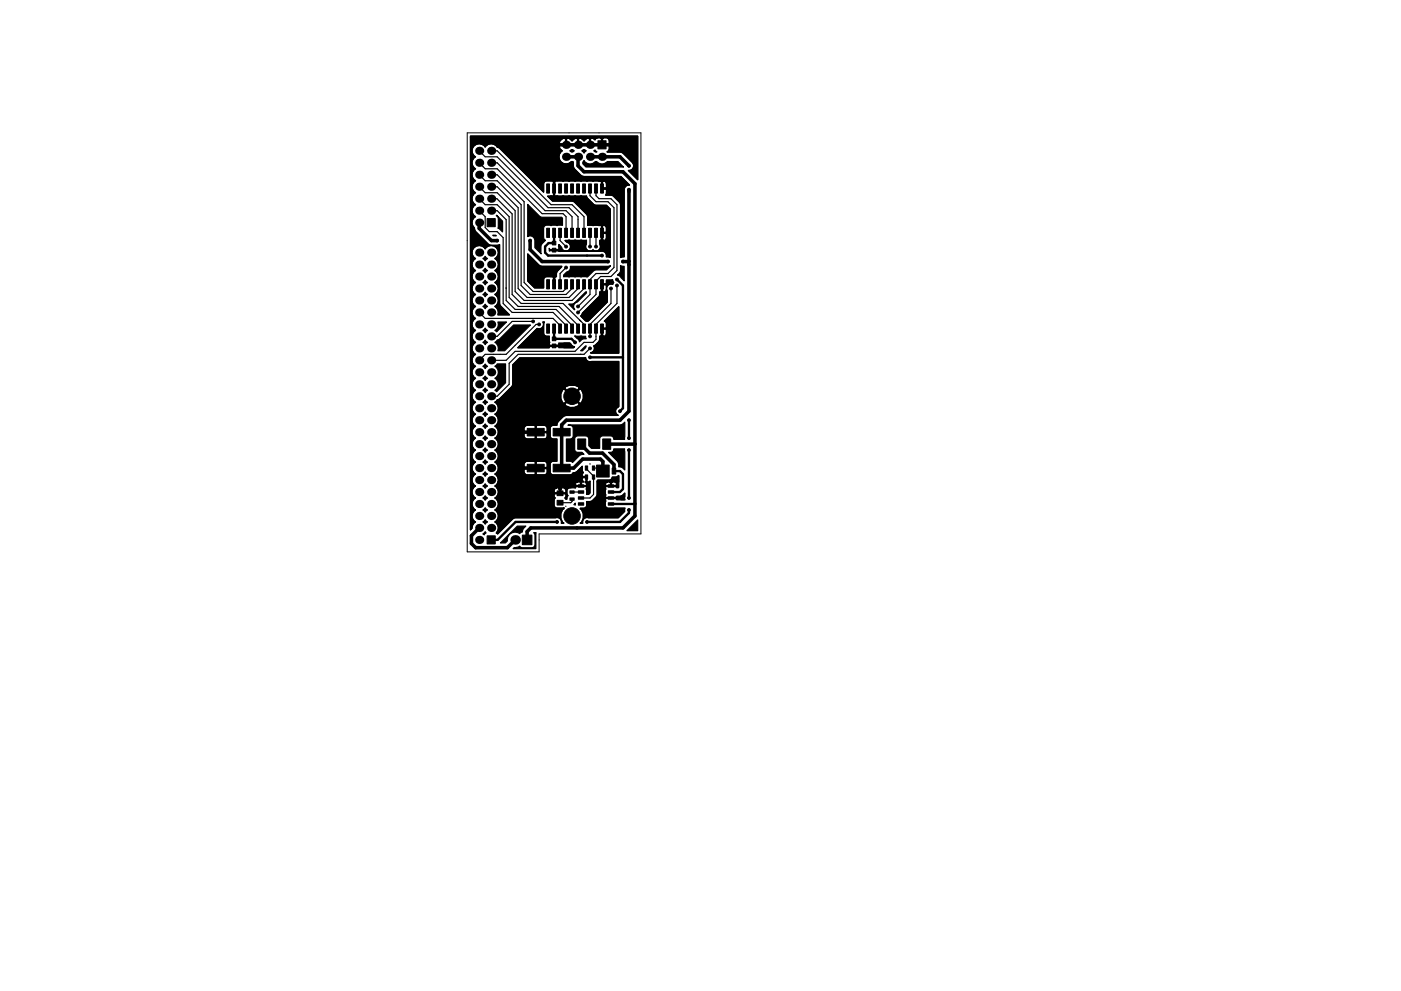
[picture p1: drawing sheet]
<svg xmlns="http://www.w3.org/2000/svg" width="297mm" height="210mm" viewBox="0 0 297 210" stroke-linecap="round" stroke-linejoin="round" font-family="sans-serif">
<path d="M99.1 28.2h36.8v85.1h-21.6v3.8h-15.2z" fill="none" stroke="#000" stroke-width=".21"/>
<g fill="#000" stroke="#000" stroke-width=".21">
<path d="M126.8 29.9h1.7v1.7h-1.7zM103.3 46.4h1.7v1.7h-1.7zM115.9 48.4h.6v2h-.6zM115.9 39h.6v2h-.6zM117.1 51.2h.7v.8h-.7zM117.1 52.7h.7v.8h-.7zM117.2 48.4h.6v2h-.6zM117.2 39h.6v2h-.6zM118.4 48.4h.6v2h-.6zM118.4 39h.6v2h-.6zM119.7 48.4h.6v2h-.6zM119.7 39h.6v2h-.6z"/>
<path d="M121 48.4h.6v2h-.6zM121 39h.6v2h-.6zM122.3 48.4h.6v2h-.6zM122.3 39h.6v2h-.6zM123.5 48.4h.6v2h-.6zM123.5 39h.6v2h-.6zM124.8 48.4h.6v2h-.6zM124.8 39h.6v2h-.6zM126.1 48.4h.6v2h-.6zM126.1 39h.6v2h-.6zM127.3 48.4h.6v2h-.6zM127.3 39h.6v2h-.6z"/>
<path d="M115.9 68.7h.6v2h-.6zM115.9 59.3h.6v2h-.6zM117.1 71.5h.7v.8h-.7zM117.1 73h.7v.8h-.7zM117.2 68.7h.6v2h-.6zM117.2 59.3h.6v2h-.6zM118.4 68.7h.6v2h-.6zM118.4 59.3h.6v2h-.6zM119.7 68.7h.6v2h-.6zM119.7 59.3h.6v2h-.6zM121 68.7h.6v2h-.6zM121 59.3h.6v2h-.6z"/>
<path d="M122.3 68.7h.6v2h-.6zM122.3 59.3h.6v2h-.6zM123.5 68.7h.6v2h-.6zM123.5 59.3h.6v2h-.6zM124.8 68.7h.6v2h-.6zM124.8 59.3h.6v2h-.6zM126.1 68.7h.6v2h-.6zM126.1 59.3h.6v2h-.6zM127.3 68.7h.6v2h-.6zM127.3 59.3h.6v2h-.6zM111.8 90.9h3.6v1.6h-3.6zM117.3 90.9h3.6v1.6h-3.6z"/>
<path d="M122.5 93.1h1.7v2.2h-1.7zM124.1 98.9h.5v.9h-.5zM125.6 98.9h.5v.9h-.5zM127.8 93.1h1.7v2.2h-1.7zM103.3 113.7h1.7v1.7h-1.7zM111.8 98.5h3.6v1.6h-3.6zM110.7 113.5h2.1v2.1h-2.1zM117.3 98.5h3.6v1.6h-3.6zM118.1 106.2h1.3v1h-1.3zM118.1 104.2h1.3v1h-1.3zM120.8 104.2h.9v.5h-.9zM120.8 105.7h.9v.5h-.9z"/>
<path d="M122.6 106.7h1.2v.5h-1.2zM122.6 105.4h1.2v.5h-1.2zM122.6 104.1h1.2v.5h-1.2zM122.6 102.9h1.2v.5h-1.2zM124.1 100.8h.5v.9h-.5zM125.6 100.8h.5v.9h-.5zM126.5 98.7h2.7v2.5h-2.7zM129 102.9h1.1v.5h-1.1zM129 104.1h1.1v.5h-1.1zM129 105.4h1.1v.5h-1.1zM129 106.7h1.1v.5h-1.1zM129.8 99.3h.8v1.3h-.8z"/>
<circle cx="116.8" cy="30.7" r=".3"/>
<circle cx="117.5" cy="38.3" r=".3"/>
<circle cx="129.5" cy="40" r=".3"/>
<circle cx="130.8" cy="30.7" r=".3"/>
<circle cx="133.4" cy="35.2" r=".3"/>
<circle cx="105.4" cy="51" r=".3"/>
<circle cx="112.4" cy="51" r=".3"/>
<circle cx="117.5" cy="58.7" r=".3"/>
<circle cx="118.7" cy="53.1" r=".3"/>
<circle cx="120" cy="56.8" r=".3"/>
<circle cx="120" cy="52.3" r=".3"/>
<circle cx="125.1" cy="52.3" r=".3"/>
<circle cx="126.4" cy="52.3" r=".3"/>
<circle cx="127.6" cy="51" r=".3"/>
<circle cx="127.6" cy="54.2" r=".3"/>
<circle cx="128.9" cy="55.5" r=".3"/>
<circle cx="130.8" cy="59.3" r=".3"/>
<circle cx="132.1" cy="55.5" r=".3"/>
<circle cx="133.4" cy="40.3" r=".3"/>
<circle cx="113" cy="68.2" r=".3"/>
<circle cx="114.3" cy="68.8" r=".3"/>
<circle cx="118.7" cy="73.3" r=".3"/>
<circle cx="121.9" cy="72.6" r=".3"/>
<circle cx="122.6" cy="66.3" r=".3"/>
<circle cx="122.6" cy="65" r=".3"/>
<circle cx="125.1" cy="75.8" r=".3"/>
<circle cx="125.1" cy="73.9" r=".3"/>
<circle cx="125.1" cy="71.4" r=".3"/>
<circle cx="127.6" cy="71.4" r=".3"/>
<circle cx="127.6" cy="62.5" r=".3"/>
<circle cx="129.5" cy="61.2" r=".3"/>
<circle cx="130.8" cy="60.6" r=".3"/>
<circle cx="110.5" cy="99.3" r=".3"/>
<circle cx="110.5" cy="91.7" r=".3"/>
<circle cx="121.3" cy="84.1" r="1.75"/>
<circle cx="131.4" cy="87.2" r=".3"/>
<circle cx="133.4" cy="93" r=".3"/>
<circle cx="133.4" cy="95.5" r=".3"/>
<circle cx="133.4" cy="89.1" r=".3"/>
<circle cx="118.1" cy="110.7" r=".3"/>
<circle cx="118.7" cy="103.8" r=".3"/>
<circle cx="121.3" cy="109.5" r="1.75"/>
<circle cx="121.9" cy="103.1" r=".3"/>
<circle cx="123.2" cy="101.2" r=".3"/>
<circle cx="124.5" cy="110.7" r=".3"/>
<circle cx="130.8" cy="103.1" r=".3"/>
<circle cx="130.8" cy="105.7" r=".3"/>
<circle cx="133.4" cy="108.2" r=".3"/>
<circle cx="133.4" cy="105.7" r=".3"/>
</g>
<g fill="#000">
<circle cx="101.6" cy="39.6" r=".86"/>
<circle cx="101.6" cy="34.5" r=".86"/>
<circle cx="101.6" cy="37.1" r=".86"/>
<circle cx="101.6" cy="32" r=".86"/>
<circle cx="104.1" cy="37.1" r=".86"/>
<circle cx="104.1" cy="39.6" r=".86"/>
<circle cx="104.1" cy="34.5" r=".86"/>
<circle cx="104.1" cy="32" r=".86"/>
<circle cx="120" cy="33.3" r=".86"/>
<circle cx="120" cy="30.7" r=".86"/>
<circle cx="122.6" cy="33.3" r=".86"/>
<circle cx="122.6" cy="30.7" r=".86"/>
<circle cx="125.1" cy="33.3" r=".86"/>
<circle cx="125.1" cy="30.7" r=".86"/>
<circle cx="127.6" cy="33.3" r=".86"/>
<circle cx="101.6" cy="53.6" r=".86"/>
<circle cx="101.6" cy="58.7" r=".86"/>
<circle cx="101.6" cy="47.2" r=".86"/>
<circle cx="101.6" cy="44.7" r=".86"/>
<circle cx="101.6" cy="42.2" r=".86"/>
<circle cx="101.6" cy="56.1" r=".86"/>
<circle cx="104.1" cy="42.2" r=".86"/>
<circle cx="104.1" cy="53.6" r=".86"/>
<circle cx="104.1" cy="58.7" r=".86"/>
<circle cx="104.1" cy="56.1" r=".86"/>
<circle cx="104.1" cy="44.7" r=".86"/>
<circle cx="101.6" cy="61.2" r=".86"/>
<circle cx="101.6" cy="79" r=".86"/>
<circle cx="101.6" cy="76.4" r=".86"/>
<circle cx="101.6" cy="73.9" r=".86"/>
<circle cx="101.6" cy="68.8" r=".86"/>
<circle cx="101.6" cy="63.7" r=".86"/>
<circle cx="101.6" cy="66.3" r=".86"/>
<circle cx="101.6" cy="71.4" r=".86"/>
<circle cx="104.1" cy="76.4" r=".86"/>
<circle cx="104.1" cy="73.9" r=".86"/>
<circle cx="104.1" cy="71.4" r=".86"/>
<circle cx="104.1" cy="68.8" r=".86"/>
<circle cx="104.1" cy="63.7" r=".86"/>
<circle cx="104.1" cy="79" r=".86"/>
<circle cx="104.1" cy="66.3" r=".86"/>
<circle cx="104.1" cy="61.2" r=".86"/>
<circle cx="101.6" cy="81.5" r=".86"/>
<circle cx="101.6" cy="94.2" r=".86"/>
<circle cx="101.6" cy="91.7" r=".86"/>
<circle cx="101.6" cy="89.1" r=".86"/>
<circle cx="101.6" cy="86.6" r=".86"/>
<circle cx="101.6" cy="99.3" r=".86"/>
<circle cx="101.6" cy="96.8" r=".86"/>
<circle cx="101.6" cy="84.1" r=".86"/>
<circle cx="104.1" cy="99.3" r=".86"/>
<circle cx="104.1" cy="96.8" r=".86"/>
<circle cx="104.1" cy="91.7" r=".86"/>
<circle cx="104.1" cy="81.5" r=".86"/>
<circle cx="104.1" cy="89.1" r=".86"/>
<circle cx="104.1" cy="86.6" r=".86"/>
<circle cx="104.1" cy="84.1" r=".86"/>
<circle cx="104.1" cy="94.2" r=".86"/>
<circle cx="101.6" cy="104.4" r=".86"/>
<circle cx="101.6" cy="101.8" r=".86"/>
<circle cx="101.6" cy="112" r=".86"/>
<circle cx="101.6" cy="109.5" r=".86"/>
<circle cx="101.6" cy="106.9" r=".86"/>
<circle cx="101.6" cy="114.5" r=".86"/>
<circle cx="104.1" cy="112" r=".86"/>
<circle cx="104.1" cy="106.9" r=".86"/>
<circle cx="104.1" cy="101.8" r=".86"/>
<circle cx="104.1" cy="104.4" r=".86"/>
<circle cx="104.1" cy="109.5" r=".86"/>
<circle cx="109.2" cy="114.5" r="1.02"/>
</g>
<g fill="none" stroke="#000" stroke-width=".25">
<path d="M101.6 37.1l1.3 1.2h2.5l5.1 5.1v17.2l1.9 1.9h7.6l1.3-1.3v-.9M101.6 34.5l1.3 1.3h2.5l9.5 9.5h4.5l.6 .7v3.4M101.6 39.6l1.3 1.3h2.5l3.8 3.8v17.1l1.9 1.9h10.2l2.5-2.5v-.9M101.6 32l1.3 1.3h2.5l10.8 10.8h4.4l2 1.9v3.4M104.1 34.5h1.3l10.2 10.2h4.4l1.3 1.3v3.4M104.1 37.1h1.3l5.7 5.7v17.1l1.9 1.9h6.4l.6-.6v-.9M104.1 32h1.3l11.4 11.4h4.5l2.5 2.6v3.4M104.1 39.6h1.3l4.5 4.5v17.1l1.9 1.9h8.8l2-1.9v-.9M125.1 40v1.5l1.3 1.3h2.5l1.3 1.3v12.7l-1.3 1.2h-2.5l-1.3 1.3v3.2l-2.5 2.5M126.4 40v1.5l.6 .7h2.5l1.3 1.2v14l-1.3 1.3h-2.2l-.9 .9v2.9l-3.8 3.8M101.6 44.7l1.3 1.3v2.3l.8 .8h1.7l1.3 1.3v14l1.9 1.9h8.7l2.7 2.7v.7M101.6 42.2l1.3 1.2h2.5l2.5 2.6v17.1l2 1.9h8.6l4.1 4v.7"/>
<path d="M104.1 44.7h1.3l1.9 1.9v17.1l1.9 2h8.7l3.4 3.3v.7M104.1 42.2h1.3l3.2 3.2v17.1l1.9 1.9h8.9l4.4 4.4v.9M118.7 49.4v1.6l1.3 1.3M120 56.8l-1.3 1.2v2.3M125.1 49.4v2.9M126.4 49.4v2.9M101.6 66.3l1.3 1.3h14.4l1.4 1.4v.7M113 68.2h-4.4l-3.2 3.2h-1.3M114.3 68.8h-.6l-6.4 6.4h-4.4l-1.3 1.2M125.1 73.9l-1.3 1.3h-13.9l-2 1.9v4.4l-2.5 2.6h-1.3M129.5 61.2v3.2l-4.4 4.4v2.6M130.8 60.6v3.8l-4.4 4.4v3.2l-.7 .6h-1.9l-1.9 1.9h-12.7l-1.9 1.9h-3.2"/>
<path d="M124.3 99.3v.2l1.5 1.5v3.9l-.7 .8h-1.9M125.8 99.3h1.4l.6 .6M121.3 105.9v.5l-.3 .3h-2.3M121.9 103.1h1.3M123.2 101.2h1.1M123.2 104.4h-1.9M129.5 103.1h1.3M129.5 105.7h1.3"/>
</g>
<g fill="none" stroke="#000" stroke-width=".75">
<path d="M116.8 30.7h14M120 33.3h2.6v1.9l1.2 1.2h8.3l2.5 2.6v70.5l-2.5 2.5h-19.6l-.7 .8v1.7M125.1 33.3h6.3l1.9 1.9M101.6 47.2v1.3l2.6 2.5h1.2M112.4 51v2l2.5 2.5h14M133.3 56.1h.1M133.3 40.3v46.9l-1.9 1.9h-11.3l-1 1v9.2h2.5l1.9-1.9h3.8l.5 .5v2M133.3 55.4l-1.2 .1M110.5 99.3h3.1M110.5 91.7h4.1M123.3 94.2v.3l1.7 1.6h2.8l2.4 2.5v1.3M134.6 94.2h-6"/>
<path d="M101.6 112l-1.7 1.7v1.6l.9 .9h6.8l1.6-1.7"/>
</g>
<g fill="none" stroke="#000" stroke-width=".5">
<path d="M117.5 38.3v1.7M127.6 40h1.9M129.5 40h.1M117.5 53.1h1.2M117.5 49.4v2.2h-1.2l-.7 .7v1.3l.6 .6h11.4M117.5 58.7v1.6M118.7 53.1h.1M127.6 49.4v1.6M130.8 59.3l1.3 1.3v26l-.7 .6M117.5 69.7v2.2h3.7l.7 .7M118.7 73.3l-1.2 .1M127.6 60.3v2.2"/>
<path d="M127.6 69.7v1.7M132.1 75.8h-7M130.2 99.9h1.2l.7 .7v3.2l-.7 .6h-1.9M133.3 89.1v3.9M133.3 95.5v10.2M118.1 110.7h-8.8l-3.8 3.8h-1.4M118.7 103.8v.9M133.3 108.2v.6l-1.9 1.9h-6.9M134.6 106.9h-5.1"/>
</g>
<g fill="#000" stroke="#000" stroke-width=".25">
<path d="M120.8 32l.3-.3h.3l.4 .3-.4 .3h-.3zM123.8 34a1.45 1.45 0 0 0 2.4 .3h.3a1.45 1.45 0 0 0 2.2 0h2.3l1.2 1.2-8-.1-.6-.6v-.4zM123.3 32l.4-.3h.3l.3 .3-.5 .5zM125.9 32l.3-.2 .4 .4-.4 .1zM99.7 28.9h35.5v9.2l-2-1.9h.1a1.01 1.01 0 0 0 1-.6 1.01 1.01 0 0 0-.2-1.1l-2.3-2.2-3.1-.1 .4-.5h1.7a1.01 1.01 0 0 0 1-1 1.01 1.01 0 0 0-1-1h-1.7l-.1-.3-.5-.2h-1.7l-.5 .2-.1 .3a1.47 1.47 0 0 0-2.2 0l-.4-.1a1.47 1.47 0 0 0-2.2 .1l-.3-.1a1.47 1.47 0 0 0-2.2 .1l-2.4 .1a1.01 1.01 0 0 0-.7 1.1 1.01 1.01 0 0 0 1 .8h2.1l.3 .3-.2 .2a1.51 1.51 0 0 0 0 2.2 1.51 1.51 0 0 0 2.1-.1l.4 .1v.8a3.5 3.5 0 0 0 1.9 2.2l8.3 .1 1.8 1.8-.2-.1a1.01 1.01 0 0 0-1 1.1v14.2l-.7 .1v-11.2l-.3-.5-1.5-1.4-1.4-.1 .2-.5h.6a.94 .94 0 0 0 1.3-.9 .94 .94 0 0 0-1.3-.9l-.6-.1a.65 .65 0 0 0-.7-.6l-8.5 .1-1-.1v-.2a.94 .94 0 0 0-1-.8 .94 .94 0 0 0-.9 1h-.6a.65 .65 0 0 0-.6 .6v1.8l-9.4-9.3-.5-.3a1.49 1.49 0 0 0-2.5 0 1.49 1.49 0 0 0-2.4-.3 1.49 1.49 0 0 0 .3 2.4 1.45 1.45 0 0 0 0 2.5 1.45 1.45 0 0 0 0 2.5 1.45 1.45 0 0 0 0 2.6 1.45 1.45 0 0 0 0 2.5 1.45 1.45 0 0 0 0 2.6 1.55 1.55 0 0 0-.2 2.5l.3 .7 2.9 2.8a3.1 3.1 0 0 0 2.1-.1v12.5l.2 .5 1.9 1.9h-2.4l.1-.5-.1-.6-.7-.7 .3-.2a1.47 1.47 0 0 0-.3-2.3 1.45 1.45 0 0 0 0-2.6 1.45 1.45 0 0 0 0-2.5 1.45 1.45 0 0 0 0-2.5 1.5 1.5 0 0 0 .3-2.4 1.5 1.5 0 0 0-2.3 .3 1.49 1.49 0 0 0-2.4-.3 1.49 1.49 0 0 0 .3 2.4 1.45 1.45 0 0 0 0 2.5 1.45 1.45 0 0 0 0 2.5 1.45 1.45 0 0 0 0 2.6 1.45 1.45 0 0 0 0 2.5 1.45 1.45 0 0 0 0 2.6 1.45 1.45 0 0 0 0 2.5 1.45 1.45 0 0 0 0 2.5 1.45 1.45 0 0 0 0 2.6 1.45 1.45 0 0 0 0 2.5 1.45 1.45 0 0 0 0 2.6 1.45 1.45 0 0 0 0 2.5 1.45 1.45 0 0 0 0 2.5 1.45 1.45 0 0 0 0 2.6 1.45 1.45 0 0 0 0 2.5 1.45 1.45 0 0 0 0 2.6 1.45 1.45 0 0 0 0 2.5 1.45 1.45 0 0 0 0 2.5 1.45 1.45 0 0 0 0 2.6 1.45 1.45 0 0 0 0 2.5 1.45 1.45 0 0 0 0 2.6 1.45 1.45 0 0 0 0 2.5 1.45 1.45 0 0 0 0 2.5 1.37 1.37 0 0 0-.7 1.4l-.4 .3zM99.7 28.9h35.5v9.2l-2-1.9h.1a1.01 1.01 0 0 0 1-.6 1.01 1.01 0 0 0-.2-1.1l-2.3-2.2h-3.1l.4-.6v-.7l-.1-.1h-10.3l-.1 .2 .2 .5 .4 .4a1.5 1.5 0 0 0-.3 2.2 1.5 1.5 0 0 0 2.2 .1l.4 .1v.8a3.5 3.5 0 0 0 1.9 2.2l8.3 .1 1.8 1.8-.2-.1a1.01 1.01 0 0 0-1 1.1v14.2l-.7 .1v-11.2l-.3-.5-1.5-1.4-1.4-.1 .2-.3v-.8l-.2-.2h-.9v-1.6l-.2-.1h.6l-.1 .1v1.4h.6l.2-.2-.1-1a1.65 1.65 0 0 0-1.6-.3h-9.1l-.2 .1v2.9l.2 .2h6.5l.3 .5 1.5 1.4 2.5 .1 .8 .8v10.2l-.9-.1a.93 .93 0 0 0-.2-1 .93 .93 0 0 0-1-.2l-10.8-.1v-.5l.1 .2h1.7l.2-.1v-.9l.6 .6a.95 .95 0 0 0 1 .8 .95 .95 0 0 0 .9-.9 .95 .95 0 0 0-.8-1l-.4-.4h4.5v.8a.94 .94 0 0 0 .2 1.2 .94 .94 0 0 0 1.2 0 .94 .94 0 0 0 1.3 0 .94 .94 0 0 0 .1-1.2v-.8l.4-.2v-1.3h.3v1.3l.1 .2 .4-.1 .3-.4v-.8l-.2-.2h-.9v-1.6l-.2-.1h.6l-.1 .1v1.4h.6l.2-.2-.1-1a1.65 1.65 0 0 0-1.6-.3h-2.3l-.1-2.1-2.9-3h-4.4l-1.1-1.1h1.1l.1-.2v-2.9l-.1-.1h-1.3l-.4 .2-.2 .4v1.8l-9.4-9.3-.5-.3-.2-.3a1.52 1.52 0 0 0-2.3 .3 1.49 1.49 0 0 0-2.4-.3 1.49 1.49 0 0 0 .3 2.4 1.45 1.45 0 0 0 0 2.5 1.45 1.45 0 0 0 0 2.5 1.45 1.45 0 0 0 0 2.6 1.45 1.45 0 0 0 0 2.5 1.45 1.45 0 0 0 0 2.6 1.55 1.55 0 0 0-.2 2.5l.3 .7 2.9 2.8a3.1 3.1 0 0 0 2.1-.1v12.5l.2 .5 1.9 1.9h-2.4l.1-.5-.1-.6-.7-.7 .3-.2a1.47 1.47 0 0 0-.3-2.3 1.45 1.45 0 0 0 0-2.6 1.45 1.45 0 0 0 0-2.5 1.45 1.45 0 0 0 0-2.5 1.5 1.5 0 0 0 .3-2.4 1.5 1.5 0 0 0-2.3 .3 1.49 1.49 0 0 0-2.4-.3 1.49 1.49 0 0 0 .3 2.4 1.45 1.45 0 0 0 0 2.5 1.45 1.45 0 0 0 0 2.5 1.45 1.45 0 0 0 0 2.6 1.45 1.45 0 0 0 0 2.5 1.45 1.45 0 0 0 0 2.6 1.45 1.45 0 0 0 0 2.5 1.45 1.45 0 0 0 0 2.5 1.45 1.45 0 0 0 0 2.6 1.45 1.45 0 0 0 0 2.5 1.45 1.45 0 0 0 0 2.6 1.45 1.45 0 0 0 0 2.5 1.45 1.45 0 0 0 0 2.5 1.45 1.45 0 0 0 0 2.6 1.45 1.45 0 0 0 0 2.5 1.45 1.45 0 0 0 0 2.6 1.45 1.45 0 0 0 0 2.5 1.45 1.45 0 0 0 0 2.5 1.45 1.45 0 0 0 0 2.6 1.45 1.45 0 0 0 0 2.5 1.45 1.45 0 0 0 0 2.6 1.45 1.45 0 0 0 0 2.5 1.45 1.45 0 0 0 0 2.5 1.37 1.37 0 0 0-.7 1.4l-.4 .3v-83.1h20l-.9 .5-.2 .6 .1 .2h1.2v-1.2l-.2-.1h.7l-.3 .1v1.2h2.3v-1.2l-.2-.1h.7l-.2 .1v1.2h2.3v-1.2l-.3-.1-.4 .1-.5 .6v-.2a1.47 1.47 0 0 0-2.5 .2 1.43 1.43 0 0 0-1.6-.7l-20-.1h26.9l-.4 .5-.7-.4-.3 .1v1.2h2.3v-1.2l-.2-.2h.6l-.1 .2v1.2h1.2l.1-.2-.1-.9-.4-.3h-28.9zM102.4 59.9l.5-.4 .5 .4-.5 .5zM102.4 57.4l.5-.5 .5 .5-.5 .5zM102.4 54.9l.5-.5 .5 .5-.5 .4zM104.5 49.9h.6l.1 .1h-.6zM105.3 45.7l1.3 1.2v2.3l-1-.8 .1-2-.2-.5-.3-.1zM111.9 53.9l2.6 2.5 4.6 .1-1.1 1.2v1l-.4 .2v1.6l-.3-.1v-1.5l-.1-.2h-1.3a.65 .65 0 0 0-.6 .6v1.8h-2l-1.4-1.5z"/>
<path d="M118.5 51.9l.3 .2-.3 .1zM111.9 53.9l2.6 2.5 4.6 .1-1.1 1.4a.94 .94 0 0 0-1-.1 .94 .94 0 0 0-.5 .9h-.6a.65 .65 0 0 0-.6 .6v1.8h-2l-1.4-1.5zM111.9 43.4l2.7 2.6 4.5 .1 .2 .2v1.5h-2.4a1.2 1.2 0 0 0-1.6 .6v2l.4 .6-.9 1-.1 1.9-1.3-1.4v-1.5a.99 .99 0 0 0-1.5-.8zM120.9 56.5h8l.5-.2-.8 1h-2.5l-1.6 1.5-5-.1v-.4l.7-.6a.92 .92 0 0 0 .7-1.2zM116.1 41.6h8.2l.3 .5 1.5 1.4 2.5 .1 .8 .8v10.2l-.9-.1a.93 .93 0 0 0-.2-1 .93 .93 0 0 0-1-.2h-7.6v-.1a.94 .94 0 0 0 1.2-.6 .94 .94 0 0 0-.7-1.2l-.4-.4h4.5v.8a.94 .94 0 0 0 .2 1.2 .94 .94 0 0 0 1.2 0 .93 .93 0 0 0 1.2 .1 .93 .93 0 0 0 .3-1.2 .98 .98 0 0 0 1.1-.2 .98 .98 0 0 0 .2-1.1l.1-2.2a.65 .65 0 0 0-.7-.6h-3.3l-.1-2.1-2.7-2.8-.5-.2h-4.1zM127.5 60.2h.9l.2-.2v-.6l1.3-.1 .2 .6-.2 .4a.94 .94 0 0 0-1.1 .3 .94 .94 0 0 0 0 1.2v2.3l-4.1 4h-.5l-1.1-1.1 .4-.6 3.6-3.6v-.9l.4-.1v-1.4h.3v1.4l.3 .1 .4-.2 .1-1.1-.2-.2h-.9zM131.6 56.3l.7 .2v3.1l-1-1.1-.4-.1 .6-.7zM102.4 77.7l.5-.5 .5 .5-.5 .5zM102.4 72.6l.5-.4 .5 .4-.5 .5zM102.4 70.1l.5-.5 .5 .5-.5 .5zM102.4 65l.5-.5 .5 .5-.5 .5zM102.4 62.5l.5-.5 .5 .5-.5 .5z"/>
<path d="M105.6 68.3h1.8l-2.1 2.1-.4-.3a1.42 1.42 0 0 0 .7-1.8zM104.9 72.6l.5-.5 .5-.2 3-2.9h3.6l-5.5 5.4h-1.4a1.42 1.42 0 0 0-.7-1.8zM115.1 68.3h.3l-.1 .4v2a.65 .65 0 0 0 .6 .6h.6v1.8l.1 .2h1.7l.2-.2-.1-.3h2.4l.6 .6 .4 .2-.2 .2h-3.1l-.2-.3h-1.7l-.1 .3h-6.7l4.1-4.1a.94 .94 0 0 0 1.1-.2 .94 .94 0 0 0 .1-1.2zM115.1 68.3h.3l-.1 .4v2a.65 .65 0 0 0 .6 .6h.6v2.5h-6.7l4.1-4.1a.94 .94 0 0 0 1.1-.2 .94 .94 0 0 0 .1-1.2zM119.6 72.8h1.2l.6 .6 .4 .2-.2 .2h-2.1l.2-.3zM120.6 64.5h.7l.5-.2 2.5-2.4v.3l-1.9 1.9a1.04 1.04 0 0 0-.6 1.6zM121.8 71.3h2.4l.1 .6a1.31 1.31 0 0 0-1.4 .6l-.2-.4zM128.6 59.4l1.3-.1 .2 .6-.2 .4a.94 .94 0 0 0-1.1 .3 .94 .94 0 0 0 0 1.2v2.3l-4.1 4h-.5l-1.1-1.1 .4-.6 3.4-3.4a.94 .94 0 0 0 1.2 .3 .94 .94 0 0 0 .4-1.1zM124.1 73.4h.2l-.1 .4-.7 .6h-.4zM108.7 77.4l1.5-1.5h14a.91 .91 0 0 0 1.2 .8h5.8v9.5a1 1 0 0 0-.7 .9 1 1 0 0 0 .6 1h-11a2.79 2.79 0 0 0-2 2l-.8 .1a.65 .65 0 0 0-.7 .7l.1 1.8 .3 .4h1.1v4.8h-.8a.65 .65 0 0 0-.7 .6v1.6l.4 .6h4.1l.4-.4 .8-.3 1.1-1.1v.9l.3 .5a.53 .53 0 0 0-.1 .8h.9v1l.2 .2 .4-.2v2.5l-.3 .3h-.4v-.8l-.1-.3 .1-.4-.2-.2h-2.1l-.1 .4-1.4-.1a1.29 1.29 0 0 0-.2 1.7l-.2 .7h-.2l-.2-.2a.57 .57 0 0 0 0-.9h-2.2l-.1 .5 .2 .4a2.03 2.03 0 0 0-.2 1.7l.6 .4h1.4l.1 .2-.4 .1a2.04 2.04 0 0 0 .4 2.9h-.6a.93 .93 0 0 0-.2-1 .93 .93 0 0 0-1-.1h-8.8l-3.5 3.4-.3-.2a1.46 1.46 0 0 0-.3-2.4 1.45 1.45 0 0 0 0-2.5 1.45 1.45 0 0 0 0-2.5 1.42 1.42 0 0 0 .5-2.2h12.6l-.2 .1a.59 .59 0 0 0-.2 .9h1v-.8l-.1-.2h.5l-.1 .2v.8h.9l.2-.1a.68 .68 0 0 0-.5-.9h-14.1l-.5-.4 .3-.2 .4-.7h16.9l-.4 .3-.1 .3 .1 .2h1v-.6l-.2-.2h-17.3v-.9h18l-.1 .5 .3 .4-.5 .2v.6h.9l.2-.3-.3-.4 .1-.2v-.8h-18.6l-.7-.7 .7-.7v-.5h5.7l-.2 .2v.6l.6 .5h1.6l.2-.1v-1.2h.2v1.2l.2 .1h1.6l.5-.5v-.6l-.1-.2h-10.3a1.36 1.36 0 0 0-.7-1.4l.3-.1h6.5l-.6 .5v.6l.2 .2h2.2v-1.2l-.2-.1h.6l-.2 .1v1.2h2.2l.1-.2-.1-.9-.4-.2-10.3-.1a1.47 1.47 0 0 0-.3-2.3 1.45 1.45 0 0 0 0-2.5l.7-.7v-.5h5.7l-.2 .2v.6l.6 .5h1.6l.2-.1v-1.2h.2v1.2l.2 .1h1.6l.5-.5v-.6l-.1-.2h-10.3v-.7l-.7-.7 .3-.1h6.5l-.6 .5v.6l.2 .2h2.2v-1.2l-.2-.1h.6l-.2 .1v1.2h2.2l.1-.2v-.6l-.5-.5h-10.3a1.45 1.45 0 0 0-.3-2.4 1.45 1.45 0 0 0 0-2.6l.5-.5 .5-.2 2.1-2h11.6a1.91 1.91 0 0 0 0 3l1.3-1.4h.4l-1.5 1.6 .2 .3a2.04 2.04 0 0 0 2.8-.3l-1.5-1.6h-.4l.2-.1-1.5-1.5h-11.6l.7-.9h13h-.9l-.8 .3-.2 .4 1.5 1.5 1.3-1.3h.4l-1.5 1.5 1.5 1.5 .3-.2a2.04 2.04 0 0 0-.3-2.8h-.4l.2-.2-.2-.4-.9-.3h-13zM128.1 68.1l3.1-3v9.8h-6a.98 .98 0 0 0 .7-1.5l.1-.1a1.9 1.9 0 0 0 1.1-2l.4-.1v-1.4h.3v1.4l.1 .1 .4-.1 .3-.4v-.8l-.2-.2h-.9v-.2h.9l.2-.2v-.8zM128.1 68.1l3.1-3v9.8h-6a.98 .98 0 0 0 .7-1.5l.4-.2 .8-1a.98 .98 0 0 0 1.2-.1 .98 .98 0 0 0 .2-1.2l.1-2.2-.2-.4z"/>
<path d="M102.4 98l.5-.4 .5 .4-.5 .5zM102.4 95.5l.5-.5 .5 .5-.5 .5zM102.4 93l.5-.5 .5 .5-.5 .4zM102.4 90.4l.5-.5 .5 .5-.5 .5zM102.4 87.9l.5-.5 .5 .5-.5 .5zM102.4 85.3l.5-.4 .5 .4-.5 .5zM102.4 82.8l.5-.5 .5 .5-.5 .5zM102.4 80.3l.5-.5 .5 .5-.5 .4zM104.9 77.7l.5-.5h1.8v4l-1.9 1.9-.4-.3a1.45 1.45 0 0 0 0-2.5 1.45 1.45 0 0 0 0-2.6zM120.5 90.2h10.9l.4-.1 .7-.5-.1 3.6-2.3-.1a.65 .65 0 0 0-.6-.6h-1.7a.65 .65 0 0 0-.7 .6v2h-1.7l-.6-.6v-1.4a.65 .65 0 0 0-.6-.6h-1.7a.65 .65 0 0 0-.7 .6v2.2a.65 .65 0 0 0 .7 .7h.9l.4 .4-.6 .1-.4 .2-1.4 1.4-.3-.2h-1v-4.8h.8a.65 .65 0 0 0 .6-.6v-1.6a.65 .65 0 0 0-.6-.7h-.5zM129 96a.81 .81 0 0 0 1.1-.7l2.3-.1 .1 4.5-.7-.6h-.6l-.1-.9-.2-.4zM101.5 114.4h.2v.3h-.2z"/>
<path d="M102.4 113.3l.5-.5 .2 .3-.4 .4zM102.4 110.7l.5-.4 .5 .4-.5 .5zM102.4 108.2l.5-.5 .5 .5-.5 .5zM102.4 105.7l.5-.5 .5 .5-.5 .4zM102.4 103.1l.5-.5 .5 .5-.5 .5zM102.4 100.6l.5-.5 .5 .5-.5 .5zM108.8 116.4l.2-.2 .9-.1 .3-.2 .5 .3h2.1a.65 .65 0 0 0 .6-.6v-2.1l-.3-.5h.6l-.1 3.4zM106.1 115.2l3.6-3.6h1.8a1.39 1.39 0 0 0-.7 1.3l-.6 .3a1.64 1.64 0 0 0-1.8-.1 1.64 1.64 0 0 0-.8 1.7l-.4 .4zM121.1 109.5l.2-.2 .2 .2-.2 .2zM121.9 106.8l.1 .4-.3-.1zM108.7 77.4l1.5-1.5h14a.91 .91 0 0 0 1.2 .8h5.8v9.5a1 1 0 0 0-.7 .9 1 1 0 0 0 .6 1h-11a2.79 2.79 0 0 0-2 2l-.8 .1a.65 .65 0 0 0-.7 .7v1.6a.65 .65 0 0 0 .7 .6h.8v4.8h-.8a.65 .65 0 0 0-.7 .6v1.6a.65 .65 0 0 0 .7 .7l3.8-.1 .4-.4 .8-.3 1.1-1.1v.9l.2 .5a.99 .99 0 0 0-1.4 .9 .99 .99 0 0 0 1.4 .9l.2 .1-1.4 .1a.95 .95 0 0 0-1.1 .1 .95 .95 0 0 0-.2 1.1 .71 .71 0 0 0-.9 .7 .9 .9 0 0 0 .2 .9l-.2 .3v.5h-.2l-.2-.3a2.03 2.03 0 0 0 .2-1.7l-.3-.3a.95 .95 0 0 0-1-.8 .95 .95 0 0 0-.9 .8l-.1 .1a2.03 2.03 0 0 0-.2 1.7l.2 .3a2.03 2.03 0 0 0-.2 1.7l.6 .4 1.5-.1a2.28 2.28 0 0 0-.2 3.3h-.4a.93 .93 0 0 0-.2-1 .93 .93 0 0 0-1-.1h-8.8l-3.5 3.4-.3-.2a1.46 1.46 0 0 0-.3-2.4 1.45 1.45 0 0 0 0-2.5 1.45 1.45 0 0 0 0-2.5 1.45 1.45 0 0 0 0-2.6 1.45 1.45 0 0 0 0-2.5 1.45 1.45 0 0 0 0-2.6l.3-.1h6.6l-.5 .1-.1 .3a1.25 1.25 0 0 0-1.7 1 1.01 1.01 0 0 0 1 1h.7l.1 .3 .5 .2h3.6a.65 .65 0 0 0 .6-.7v-1.6a.65 .65 0 0 0-.6-.6h-10.2a1.46 1.46 0 0 0-.3-2.4 1.45 1.45 0 0 0 0-2.5 1.45 1.45 0 0 0 0-2.6l.3-.2h6.6l-.5 .2-.1 .3a1.25 1.25 0 0 0-1.7 1 1.01 1.01 0 0 0 1 1h.7l.1 .2 .5 .2h3.6a.65 .65 0 0 0 .6-.6v-1.6a.65 .65 0 0 0-.6-.7h-10.2a1.46 1.46 0 0 0-.3-2.3 1.45 1.45 0 0 0 0-2.6l.5-.5 .5-.2 2.6-2.5 .2-.4h12.1a2.43 2.43 0 0 0-1.5 3.7 2.43 2.43 0 0 0 4 0 2.43 2.43 0 0 0-1.5-3.7h-13.1zM124.1 102.3h.7l.3-.2v2.5l-.3 .3h-.4v-.8l-.1-.3 .1-.4a.89 .89 0 0 0-.3-1.1z"/>
<path d="M126.7 101.9h2.5a.64 .64 0 0 0 .6-.7h1l.4-.3v1.4h-.8a2.24 2.24 0 0 0-1.9 .1l-.2 .5 .2 .9-.2 .3 .2 .9-.2 .4 .2 .9-.2 .4a.89 .89 0 0 0 .4 1.1h3.8v.7l-1.4 1.4h-6.3a.93 .93 0 0 0-1 .1 .93 .93 0 0 0-.2 1h-.5a2.27 2.27 0 0 0-.1-3.2h.8a.65 .65 0 0 0 .6-.6v-.8h.7a2.11 2.11 0 0 0 1.5-1.5zM126.7 101.9h2.5a.64 .64 0 0 0 .6-.7h1l.4-.3v2.5l-.5 .1-.1-.3h-2.1l-.2 .2 .2 .4-.2 .3 .2 .9-.2 .4 .2 .1h2.1l.1-.2a1.58 1.58 0 0 0 1.8-.7v1.4h-1.8l-.1-.2h-2.1l-.2 .1 .1 .4a1.05 1.05 0 0 0 .6 1.5h3.5v.7l-1.4 1.4h-6.3a.93 .93 0 0 0-1 .1 .93 .93 0 0 0-.2 1h-.6a1.91 1.91 0 0 0 0-3l.1-.2h.7a.65 .65 0 0 0 .6-.6v-.8h.7a2.11 2.11 0 0 0 1.5-1.5v-2.7h2.2l-.4 .3-.1 .3 .2 .2h.9v-.6l-.1-.2h.5l-.1 .2v.6h.9l.1-.3a.71 .71 0 0 0-.9-.5h-3.2zM131.6 105.2l.9-.6v1.4h-.8zM135.2 110.3v2.3h-2.3z"/>
</g>
</svg>
